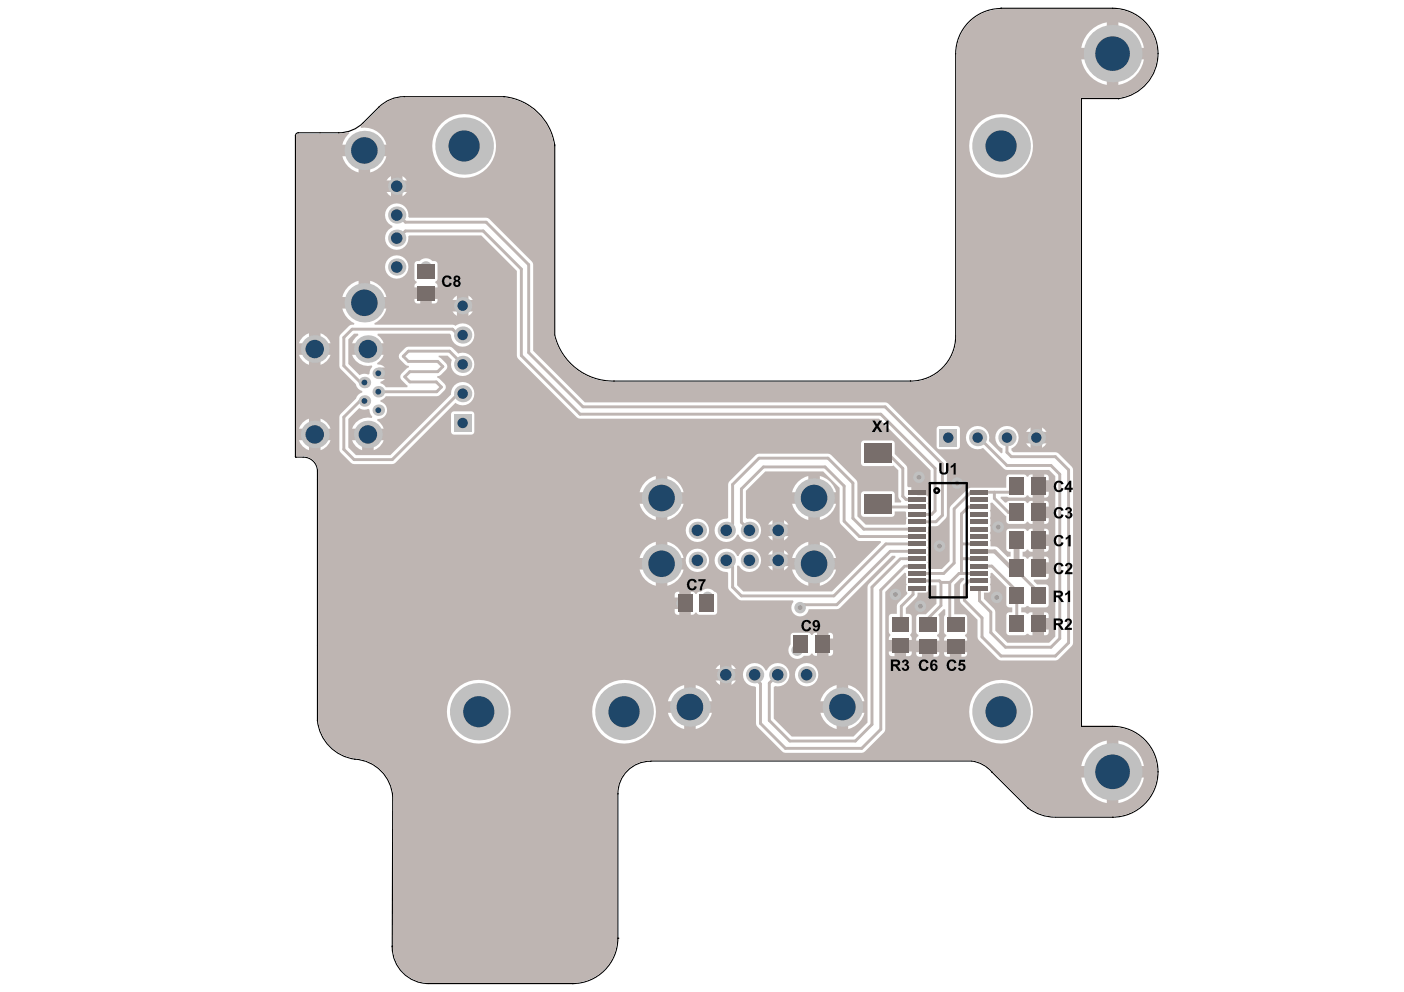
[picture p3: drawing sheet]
<svg xmlns="http://www.w3.org/2000/svg" width="297mm" height="210mm" viewBox="0 0 297 210" stroke-linecap="round" stroke-linejoin="round" font-family="sans-serif">
<g fill="none" stroke="#000" stroke-width=".24">
<path d="M202.2 11.4v59.7a9.6 9.6 0 0 1-9.6 9.5M202.2 11.4h.1M211.8 1.8h.1M211.8 1.8a9.7 9.7 0 0 0-9.6 9.6M211.8 1.8h23.6M235.4 1.8h.1M235.4 1.8a9.6 9.6 0 0 1 9.6 9.5M245 11.3h.1M245 11.3a9.6 9.6 0 0 1-8.3 9.5M62.5 28.7v67.9M62.5 28.7h.1M63.1 28.1a.61 .61 0 0 0-.6 .6"/>
<path d="M63.1 28.1h.1M67.7 28.1h.1M71.7 28.1h.1M71.7 28.1h-8.6M76.9 25.9a7.4 7.4 0 0 1-5.2 2.2M76.9 25.9h.1M85.5 20.5a7.6 7.6 0 0 0-5.3 2.2l-3.3 3.2M85.5 20.5h.1M85.5 20.5h21.1M106.6 20.5h.1M106.7 20.5h.1M106.8 20.5a12.1 12.1 0 0 1 10.5 10.1"/>
<path d="M117.3 30.6h.1M117.3 30.6v.1M117.3 30.7h.1M117.3 30.7l.1 40.2a12.7 12.7 0 0 0 12.5 9.7M236.6 20.9h-7.8v132.8h6.6a9.6 9.6 0 0 1 9.6 9.6M236.6 20.9h.1M236.7 20.8l-.1 .1M236.7 20.8h.1M62.5 96.6l.1 .1M62.6 96.7a4 4 0 0 1 3.9 1.1l.6 1.2 .1 .7v52.8M129.9 80.6h.1M129.9 80.6h62.7"/>
<path d="M192.6 80.6h.1M67.2 152.5h.1M67.2 152.5a9.3 9.3 0 0 0 8.9 8.3 8.5 8.5 0 0 1 7 7.8l-.1 31.6M130.7 168h.1M130.7 168v30.5M137.6 161.1h.1M137.6 161.1a6.9 6.9 0 0 0-6.9 6.9M137.6 161.1l67.9-.1a6.8 6.8 0 0 1 4.4 2.4M209.9 163.4h.1M209.9 163.4l7.6 7.6a9.6 9.6 0 0 0 5.8 1.9h12.1M235.4 172.9h.1M245 163.3h.1"/>
<path d="M245 163.3a9.6 9.6 0 0 1-9.6 9.6M130.7 198.5h.1M130.7 198.5a9.6 9.6 0 0 1-9.6 9.6M83 200.2a7.7 7.7 0 0 0 7.7 7.9h30.4M83 200.2h.1M121.1 208.1h.1"/>
</g>
<g fill="#a6968d">
<circle cx="169.3" cy="128.6" r=".49"/>
<circle cx="219.7" cy="132" r=".49"/>
<circle cx="219.7" cy="120.2" r=".49"/>
<circle cx="219.7" cy="114.3" r=".49"/>
<circle cx="215.1" cy="114.3" r=".49"/>
<circle cx="202.2" cy="136.8" r=".49"/>
<circle cx="196.3" cy="136.8" r=".49"/>
<circle cx="190.5" cy="136.6" r=".49"/>
<circle cx="219.7" cy="102.8" r=".49"/>
<circle cx="219.7" cy="108.4" r=".49"/>
<circle cx="194.4" cy="101" r=".49"/>
<circle cx="198.8" cy="115.6" r=".49"/>
<circle cx="210.9" cy="126.4" r=".49"/>
<circle cx="211.2" cy="111.5" r=".49"/>
<circle cx="202.5" cy="102.2" r=".49"/>
<circle cx="189.4" cy="125.8" r=".49"/>
<circle cx="194.7" cy="128.3" r=".49"/>
<circle cx="149.7" cy="126.4" r=".49"/>
<circle cx="144.3" cy="127.6" r=".49"/>
<circle cx="168.7" cy="137.6" r=".49"/>
<circle cx="174.1" cy="136.3" r=".49"/>
<circle cx="90.1" cy="56.5" r=".49"/>
<circle cx="90.1" cy="62" r=".49"/>
</g>
<path d="M62.8 28.4l-.2 .6v67.6h1.6a3.1 3.1 0 0 1 3.1 3.1v52.4a9 9 0 0 0 8.6 8.5 8.4 8.4 0 0 1 7.3 8.3l-.1 31a7.6 7.6 0 0 0 7.6 8.1h30.4a9.5 9.5 0 0 0 9.5-9.8v-29.9a7.4 7.4 0 0 1 2-5.3 7.6 7.6 0 0 1 5.2-2.1h67.7a7 7 0 0 1 4.7 2.6l7.2 7.2a8.8 8.8 0 0 0 5.9 2.1h12.1a9.5 9.5 0 0 0 9.4-9.7 9.5 9.5 0 0 0-9.7-9.3h-6.3l-.1-.1v-132.8l.1-.2h7.6a9.4 9.4 0 0 0 8.4-10 9.4 9.4 0 0 0-9.7-8.8h-23a9.6 9.6 0 0 0-9.8 9.8v59.4a9.7 9.7 0 0 1-9.7 9.7h-62.4a12.7 12.7 0 0 1-13-10.1v-39.7a11.8 11.8 0 0 0-10.9-10.4h-20.5a7.5 7.5 0 0 0-5.6 2.2l-3.9 3.8v.4a4.9 4.9 0 0 1 5.4 3.6h-9.3a4.4 4.4 0 0 1 1.5-2.4l-.1-.3-2.1 .4-8.3-.1zM230.6 6.6a6.6 6.6 0 0 1 3.6-1.9v5.4h-5.4a6.6 6.6 0 0 1 1.8-3.5zM236.6 4.7a6.7 6.7 0 0 1 5.4 5.4h-5.4zM228.8 12.6h5.4v5.4a6.7 6.7 0 0 1-5.4-5.4zM236.6 12.6h5.4a6.7 6.7 0 0 1-5.4 5.4zM72.4 33.1h3.5v3.4a4.7 4.7 0 0 1-3.5-3.4zM78.3 33.1h3.4a4.7 4.7 0 0 1-3.4 3.4zM91.4 30.9a6.8 6.8 0 0 1 13.5 0 6.8 6.8 0 0 1-13.5 0zM205 30.9a6.8 6.8 0 0 1 13.5 0 6.8 6.8 0 0 1-13.5 0zM82.2 37.7l.5-.4v.9h-.9zM85.2 37.3l.9 .9h-.9zM81.8 40.6h.9v1zM85.2 40.6h.9l-.9 1zM82.2 43.8a2.46 2.46 0 0 1 2.8-.5 2.46 2.46 0 0 1 1.4 2.5l.2 .3h16.6l9.3 9.2 .3 .7v18.2l10.9 10.9h63.6l.6 .3 12.4 12.4v11.2l-.2 .7-1.7 1.6-1.9 .1-.1 .1-.2 1.2 .2 .4-.2 1.2 .2 .4-.2 1.2 .2 .3-.2 1.2 .2 1.2-.2 .4 .2 1.2 .1 .2h2.8l1.6-1.7 .1-11.4 3.7-3.8 .7-.3h7.5v-2.2l.4-.6h3.3l.5 .2 .1 .3 .4-.1a.77 .77 0 0 1 .9-.4v4.9a.74 .74 0 0 1-1-.5h-.3l-.1 .3-.5 .2h-3.1l-.4-.2h-1.3l-.1 .3 .9 1 .9-.4h3.1l.5 .2 .1 .2h.3l.4-.4h.6v4.9l-.6-.1-.4-.4h-.3l-.1 .3-.5 .2h-3.1a.63 .63 0 0 1-.6-.7v-1l-3-2.9-.3 .1v1.3l-.2 .4 .2 .3-.2 1.2 .2 .4-.2 1.2 .2 .3-.2 1.2 .2 .5-.2 1.1 .2 1.2 1.3 .2 2.3 2.2 .6-.1v-1a.72 .72 0 0 1-.9-.7v-3.6l.2-.4 .4-.2h3.1l.5 .2 .1 .2h.4a.77 .77 0 0 1 .9-.4v4.9a.74 .74 0 0 1-1-.5l-.3 .1a.75 .75 0 0 1-.9 .4v1h.6l.3 .4h.4a.77 .77 0 0 1 .9-.4v2.4h1.2v1.2h2.2l-.1 .9-.3 .3h-2.7l-.1 .3 .7 .8h1.8l.6 .4 .1 3.8a.63 .63 0 0 1-.7 .6h-3.1l-.6-.3h-.3l-.3 .3h-.8v1.1h.8l.3 .3 1.2-.3v4.8h-.6l-.3-.3-.8 .3h-3.2a.63 .63 0 0 1-.6-.6l.1-3.8 .3-.4h.9v-1.1h-.7a.63 .63 0 0 1-.6-.6v-3.7l-3-3-.3 .1-.2 .8 .2 .4-.2 1.2 .2 .3-.1 1.1-.3 .3h-1v1.3l2.3 2.4 .1 4.4 2.5 2.5h8.9l1.3-1.3v-34l-1.3-1.3h-9.3l-4.7-4.6a2.47 2.47 0 0 1-3.6-1.7 2.47 2.47 0 0 1 2.5-3 2.47 2.47 0 0 1 2.3 3.2l2.6 2.6 .3-.1v-.9a2.46 2.46 0 0 1-1-3.8 2.46 2.46 0 0 1 3.9 0 2.46 2.46 0 0 1-1 3.8v.4l.4 .4 9.2 .1 3.4 3.3v37.3l-3.4 3.3h-12.2l-4.3-4.2-.3-.7v-3.7l-3.6-3.7-.1-3.5 .3-.6 .6-.7-.1-.3h-.6l-1.4 1.4v6.3h2.1l.6 .4v3.3l-.2 .5-.2 .1v.3a.77 .77 0 0 1 .4 1h-4.9a.74 .74 0 0 1 .5-1v-.3l-.3-.1-.2-.5v-3.1l.3-.5-.1-1.1-.2-.1-1.2 1.1 .2 .6v3.1l-.2 .5-.2 .1v.3l.4 .4v.6h-4.9l.1-.6 .4-.4v-.3l-.3-.1-.2-.5v-3.1a.63 .63 0 0 1 .7-.6h1.4l2.2-2.3v-3.8h-1.6l-.1 .1-.1 1.1-.3 .3h-1.9v.7l-.3 .4-2.2 2.2v1.2h.7a.63 .63 0 0 1 .6 .6v3.2l-.3 .5 .3 1.2h-4.9l.1-.6 .3-.3-.4-.8v-3.2a.63 .63 0 0 1 .7-.6h1l.1-2 2.2-2.2-.3-.8 .1-1.2-.1-1.2 .1-.4-.1-.8-.3-.1-4.1 4-.1 29.5-4.5 4.5h-16.9l-5.8-5.8-.1-8-.2-.2a2.47 2.47 0 0 1-2.1-3.8 2.47 2.47 0 0 1 4.3 .5h.4l.1-.4a2.47 2.47 0 0 1 3.1-1 2.47 2.47 0 0 1 1.4 3 2.47 2.47 0 0 1-2.9 1.7l-.3 .2v6.7l3.8 3.8h13.1l2.9-3v-28.7l.3-.6 5.7-5.7-.1-.3h-.7l-11.3 11.2-6.3 .1v.2a1.85 1.85 0 0 1-2.7 1.1 1.85 1.85 0 0 1-.5-2.8l-.1-.4h-11.3l-2.4-2.4-.1-3.4-.3-.2a2.47 2.47 0 0 1-2.1-3.8 2.47 2.47 0 0 1 4.3 .4h.4l.1-.3a2.47 2.47 0 0 1 3.8-.6 2.47 2.47 0 0 1-.1 3.8 2.47 2.47 0 0 1-3.7-.8l-.5 .1v4l1.4 1.3h18.7l10.4-10.3-.1-.3-4.8-.1-3.6-3.5-.3-.6v-7.1l-3.4-3.4h-12.3l-4.1 4v5.7l.3 .3a2.46 2.46 0 0 1 2.8 1.8 2.46 2.46 0 0 1-1.6 3 2.46 2.46 0 0 1-3-1.5h-.4l-.1 .3a2.47 2.47 0 0 1-4.3 0 2.47 2.47 0 0 1 2.3-3.6l.2-.2 .1-7.4 5.8-5.9 .7-.3 14.9 .1 5.8 5.8 .1 7.4 1.8 1.7h8.3l.2-.2 .1-1.2-.1-1.2-.2-.2h-2.2a.88 .88 0 0 1-.4 1.1l-6.1 .1a.63 .63 0 0 1-.6-.7v-4.1l.1-.5 .5-.2h5.9a.63 .63 0 0 1 .6 .7v1.7h1.3l.1-.3-.6-.6v-.4v-5.5l-1.1-1-.3 .1h-5.9l-.5-.2-.1-.4v-4.2a.63 .63 0 0 1 .6-.6h5.9l.4 .2 .2 .4v2.3l2.6 2.7 .1 4.1 .2 .2h.6v1.1h1.2v.6h1.9l.3 .1 .2 .4-.2 1.2 .2 1.2 .2 .1 .3-.3v-8l-10.9-10.9-63.6-.1-13-12.9v-18.3l-7.6-7.5h-15.2l-.2 .3v.3a2.47 2.47 0 0 1-3.8 2.1 2.47 2.47 0 0 1 .4-4.4v-.3l-.3-.1a2.47 2.47 0 0 1-.5-3.9zM81.5 56.5a2.47 2.47 0 0 1 4.9 0 2.47 2.47 0 0 1-4.9 0zM87.9 55.4l.2-.1a1.03 1.03 0 0 0 1.1-.4 1.84 1.84 0 0 1 2.3 .3 .79 .79 0 0 1 1.1 .7v3.1l-.2 .4-.3 .2 .1 .3a.77 .77 0 0 1 .4 .9h-4.9a.74 .74 0 0 1 .4-.9v-.3l-.2-.2-.2-.4v-3.1zM73.7 60.7l.7-.6 1.5-.7v3.4h-3.5l.7-1.4zM78.3 59.4a4.7 4.7 0 0 1 3.4 3.4h-3.4zM96.1 62.9l.6-.4v1h-1zM99.1 62.5l.9 1h-.9zM87.7 63.3h1.2v.9h-.6a.71 .71 0 0 1-.6-.9zM91.3 63.3h1.3a.74 .74 0 0 1-.7 .9h-.6zM95.7 65.9h1v.9zM99.1 65.9h.9l-.9 .9zM72.4 65.3h9.3a4.6 4.6 0 0 1-2.5 3.1l.1 .3h16.4l.7 .3a2.47 2.47 0 0 1 3.7 .9 2.47 2.47 0 0 1-1.7 3.4 2.47 2.47 0 0 1-3-2.4l-.2-.3h-15.3l-.1 .3 .6 .4 .8 1.3h-6.7l.8-1.3 .5-.4-.1-.3h-.8l-1.2 1.2v5.2l2.4 2.4a1.76 1.76 0 0 1 1.8-.1l.3-.2a1.76 1.76 0 0 1 .6-1.5l-.1-.3a3.5 3.5 0 0 1-4.2-2.2h6.7l-.8 1.3-.6 .4 .1 .3a1.74 1.74 0 0 1 1.5 .7h-1.4v2.4h1.4l-.9 .6v.3l.5 .2 .6 .6h4.6l.1-.3a3 3 0 0 1-1.6-1.9 3.1 3.1 0 0 1 1.6-1.9l.2-.1-.1-.3a3.1 3.1 0 0 1-2-1.6v-.4a3.1 3.1 0 0 1 1.6-2h9.1l.7 .2 1.2 1.2a2.46 2.46 0 0 1 3.3 2 2.46 2.46 0 0 1-2.7 2.7 2.46 2.46 0 0 1-2-3.3l-.9-.9h-1.9v.3h.2a3.1 3.1 0 0 1 1.6 2 3.1 3.1 0 0 1-1.6 1.9l-.5 .1v.3h.2a3.1 3.1 0 0 1 1.6 2 2.73 2.73 0 0 1-1.9 1.9h-10.8l-.6 .7-.5 .2v.3a1.85 1.85 0 0 1 1.4 2.1 1.85 1.85 0 0 1-2 1.5l-.1 .3 .6 .5 .8 1.3h-6.7a3.5 3.5 0 0 1 4.2-2.2l.1-.3a1.82 1.82 0 0 1-.6-1.5l-.3-.2a1.76 1.76 0 0 1-1.9-.2l-2.3 2.4v6l1.6 1.6h7.3l12.8-12.8a2.46 2.46 0 0 1 2.9-2.6 2.46 2.46 0 0 1 1.8 3.4 2.46 2.46 0 0 1-3.7 .9l-13.1 12.9-8.4 .1-.7-.3-2.3-2.5-.1-7.1 .3-.7 3.2-3.2a1.84 1.84 0 0 1 1.3-1.4v-.3a1.82 1.82 0 0 1-1.3-1.4l-3.2-3.2-.3-.7 .1-6.4 1.9-2 .3-.2 .8-.1 .1-.3a4.6 4.6 0 0 1-2.6-3.1zM64.1 71.3l1.3-.8v2.1h-2.1zM67.8 70.5a3.3 3.3 0 0 1 2.1 2.1h-2.1zM67.8 75.1h2.1a3.3 3.3 0 0 1-2.1 2.1zM63.3 75.1h2.1v2.1a3.3 3.3 0 0 1-2.1-2.1zM64.1 89.4l1.3-.8v2.1h-2.1zM67.8 88.6a3.3 3.3 0 0 1 2.1 2.1h-2.1zM217.5 90.9l.5-.4v.9h-.9zM220.5 90.5l.9 .9h-.9zM95.6 87.2l.5-.2h3.6a.63 .63 0 0 1 .7 .7v3.6a.63 .63 0 0 1-.7 .7h-3.6a.63 .63 0 0 1-.7-.7v-3.6zM217.1 93.8h.9v.9zM220.5 93.8h.9l-.9 .9zM198.3 90.3l.5-.2h3.7a.63 .63 0 0 1 .6 .7v3.6a.63 .63 0 0 1-.6 .7h-3.7a.63 .63 0 0 1-.6-.7v-3.6zM63.3 93.1h2.1v2.2a3.3 3.3 0 0 1-2.1-2.2zM74.5 93.1h2.1v2.2a3.3 3.3 0 0 1-2.1-2.2zM79.1 93.1h2.1a3.3 3.3 0 0 1-2.1 2.2zM67.8 93.1h2.1a3.3 3.3 0 0 1-2.1 2.2zM220.9 100.4a.74 .74 0 0 1 1 .6v.6h-1zM168.8 102l.7-.6 1.5-.7v3.5h-3.4l.6-1.5zM136.6 102l.7-.6 1.4-.7v3.5h-3.4l.7-1.5zM141.2 100.7a4.7 4.7 0 0 1 3.4 3.5h-3.4zM173.5 100.7a4.7 4.7 0 0 1 3.4 3.5h-3.4zM220.9 104.1h1v.5a.71 .71 0 0 1-1 .7zM220.9 106a.74 .74 0 0 1 1 .6v.6h-1zM167.6 106.6h3.4v3.4a4.7 4.7 0 0 1-3.4-3.4zM141.2 106.6h3.4a4.7 4.7 0 0 1-3.4 3.4zM135.3 106.6h3.4v3.4a4.7 4.7 0 0 1-3.4-3.4zM173.5 106.6h3.4a4.7 4.7 0 0 1-3.4 3.4zM220.9 109.6h1v.6a.71 .71 0 0 1-1 .7zM162.9 110.5l.5-.4v.9h-.9zM165.9 110.1l.9 .9h-.9zM220.9 111.9a.74 .74 0 0 1 1 .6v.6h-1zM162.5 113.4h.9v1zM165.9 113.4h.9l-.9 1zM145.1 112.2a2.47 2.47 0 0 1 4.9 0 2.47 2.47 0 0 1-4.9 0zM220.9 115.5h1v.6a.71 .71 0 0 1-1 .7zM162.9 116.8l.5-.4v.9h-.9zM165.9 116.4l.9 .9h-.9zM168.8 115.9l.7-.6 1.5-.7v3.5h-3.4l.6-1.5zM136.6 115.9l.7-.6 1.4-.7v3.5h-3.4l.7-1.5zM141.2 114.6a4.7 4.7 0 0 1 3.4 3.5h-3.4zM173.5 114.6a4.7 4.7 0 0 1 3.4 3.5h-3.4zM220.9 117.8a.74 .74 0 0 1 1 .6v.6h-1zM162.5 119.8h.9v.9zM165.9 119.8h.9l-.9 .9zM145.1 118.6a2.47 2.47 0 0 1 4.9 0 2.47 2.47 0 0 1-4.9 0zM167.6 120.5h3.4v3.4a4.7 4.7 0 0 1-3.4-3.4zM141.2 120.5h3.4a4.7 4.7 0 0 1-3.4 3.4zM135.3 120.5h3.4v3.4a4.7 4.7 0 0 1-3.4-3.4zM173.5 120.5h3.4a4.7 4.7 0 0 1-3.4 3.4zM142.9 125.4l.8-.2v1.2h-1zM142.7 128.9h1v1.2a.74 .74 0 0 1-1-.6zM146.1 125.2a.74 .74 0 0 1 1 .5l.3-.1a.77 .77 0 0 1 .9-.4 1.82 1.82 0 0 1 2.8 0 .62 .62 0 0 1 .6 .6v3.7a.63 .63 0 0 1-.6 .6h-3.1l-.5-.2-.1-.3-.3 .1a.77 .77 0 0 1-1 .4zM220.9 129.6a.75 .75 0 0 1 1 .6v.6h-1zM167.4 134.1l.5-.2h3.1l.4 .2 .2 .3 .3-.1a.77 .77 0 0 1 .9-.4v4.9a.74 .74 0 0 1-.9-.5h-.3l-.4 .4-1.1 .1a1.85 1.85 0 0 1-2.7 .2 1.85 1.85 0 0 1-.1-2.6v-1.9zM220.9 133.2h1v.6a.72 .72 0 0 1-1 .6zM175.3 133.9a.74 .74 0 0 1 1 .6v.6h-1zM175.3 137.6h1v.5a.71 .71 0 0 1-1 .7zM188 137.9h1.2v.9h-.5a.72 .72 0 0 1-.7-.9zM191.7 137.9h1.2a.75 .75 0 0 1-.6 .9h-.6zM193.8 138h1.3v1h-.6a.71 .71 0 0 1-.7-1zM197.5 138h1.2a.74 .74 0 0 1-.6 1h-.6zM199.7 138h1.3v1h-.6a.71 .71 0 0 1-.7-1zM203.4 138h1.2a.74 .74 0 0 1-.6 1h-.6zM151.8 141l.5-.4v.9h-.9zM154.8 140.6l.9 .9h-.9zM151.4 144h.9v.9zM154.8 144h.9l-.9 .9zM168.2 142.8a2.47 2.47 0 0 1 4.9 0 2.47 2.47 0 0 1-4.9 0zM142.5 146.2l.8-.6 1.4-.6v3.4h-3.4l.6-1.5zM147.2 145a4.7 4.7 0 0 1 3.4 3.4h-3.4zM174.8 146.2l.7-.6 1.5-.6v3.4h-3.4l.6-1.5zM179.4 145a4.7 4.7 0 0 1 3.5 3.4h-3.5zM141.3 150.8h3.4v3.5a4.7 4.7 0 0 1-3.4-3.5zM147.2 150.8h3.4a4.7 4.7 0 0 1-3.4 3.5zM173.6 150.8h3.4v3.5a4.7 4.7 0 0 1-3.4-3.5zM179.4 150.8h3.5a4.7 4.7 0 0 1-3.5 3.5zM94.6 150.6a6.7 6.7 0 0 1 13.4 0 6.7 6.7 0 0 1-13.4 0zM125.3 150.6a6.8 6.8 0 0 1 13.5 0 6.8 6.8 0 0 1-13.5 0zM205 150.6a6.8 6.8 0 0 1 13.5 0 6.8 6.8 0 0 1-13.5 0zM230.6 158.5a6.6 6.6 0 0 1 3.6-1.8v5.4h-5.4a6.6 6.6 0 0 1 1.8-3.6zM236.6 156.7a6.7 6.7 0 0 1 5.4 5.4h-5.4zM228.8 164.5h5.4v5.4a6.7 6.7 0 0 1-5.4-5.4zM236.6 164.5h5.4a6.7 6.7 0 0 1-5.4 5.4z" fill="#beb5b2"/>
<g fill="none" stroke="#beb5b2" stroke-width=".62">
<path d="M213 95.7l1 .9M223.3 96.6l2.8 2.8M178.6 110.3l3.2 3.2M185.4 106.7l.6 .6M203.4 115.2v3.1l.1-.1M204.9 107.3l-1.5 1.4M213.3 108.4h1.8v.3M170.2 128l-.6 .6h-.3M190.7 131.7h1.2M193.2 124.5h.8M196.3 130.9v1.3M198.7 122.9l.4 .3h1.8"/>
<path d="M202.9 121.3h.5M205.1 122.9l-1.1 1M215.1 120.2v.5M219.7 125.3v.8M226.1 136l-2.8 2.8M159.7 142.8v.7"/>
</g>
<path d="M170.4 142.5l.3 .3" fill="none" stroke="#beb5b2" stroke-width="1.2"/>
<circle cx="159.7" cy="143.5" r=".31" fill="#beb5b2"/>
<g fill="none" stroke="#beb5b2" stroke-width=".62">
<path d="M85.2 49.5l.6-.6h16.4l8.1 8v18.3l12.4 12.4h63.6l11.5 11.5v9l-.7 .7h-3.1M85.2 46.4l.6 .6h17.1l9 9v18.6l11.4 11.5h64l12.1 12.1v10.8l-1.4 1.4h-4M97.9 77.1l-2.8-2.8h-8.7l-1.1 1.1 1.1 1.1h6.2l1.1 1.1-1.1 1h-5.9l-1.1 1.1 1.1 1.1h5.6l1.1 1.1-1 1h-11.7M97.9 70.9h-.9l-1.3-1.2h-21.2l-1.8 1.7v6l3.6 3.5h1.4M97.9 83.3h-.9l-14 14h-8.1l-2.2-2.2v-6.8l3.5-3.5h1.5M187.2 94.5v.8l3.8 3.8v5.9l.7 .7h2.3M206.8 92.6h.3l5.9 5.9h9.4l1.8 1.9v34.7l-1.8 1.9h-9.7l-3.1-3.2v-4.3l-2.4-2.4v-2.6M213 92.6v3.1M214 96.6h9.3M226.1 99.4v36.6M154.7 112.8l-.9 .9M178.6 110.3v-7.5l-4-4h-13.1l-4.6 4.7v7l1.6 1.7"/>
<path d="M181.8 113.5h11.9M186 107.3h8M190.5 118.2l-6 6v29.1l-3.5 3.5h-13.9l-4.3-4.3v-7.9l1.7-1.8M190.8 118.2h3.2M191.4 119.8l-5.1 5.1v29.4l-4 4.1h-16.1l-5.3-5.3v-8.4l-1.2-1.2M191.7 119.8h2.3M193.7 112h-10.9l-2.4-2.3v-7.5l-5.2-5.3h-14.6l-5.6 5.6v8.4l-1.3 1.3M193.7 115.1h-6.3l-11 11h-19.5l-1.9-1.9v-4.3l-1.3-1.3M193.7 116.7h-5.4l-11.3 11.3h-6.8M203.4 108.7v6.5l.2-.1h3.6M203.4 118.3v3h3.8M203.5 118.2h3.7"/>
<path d="M204.9 107.3h2.3M207.2 119.8h2.6l5.3 5.3v6.9M210.4 104.2v1.2l2.9 3M213.5 104.2h-8.1l-3.5 3.5v11.4l-2.2 2.2h-5.7M193.2 124.5v1.3l-2.5 2.5v3.4M194 122.9h4.7M199.1 123.2v4.9l-2.8 2.8M200.9 123.2v8.3h1.7M202.9 121.3l-1.9 1.9M204 123.9v3.1l3.8 3.7v4.1l4 4h11.5M205.1 122.9h2.1M215.1 120.7l4.6 4.6"/>
</g>
<path d="M215.1 114.3v5.9" fill="none" stroke="#beb5b2" stroke-width="1.2"/>
<path d="M206.9 116.7h3.5l3.6 3.5h1.1" fill="none" stroke="#beb5b2" stroke-width=".85"/>
<circle cx="169.3" cy="128.6" r="1.22" fill="#c0c0c0"/>
<circle cx="169.3" cy="128.6" r=".49" fill="#a6968d"/>
<circle cx="219.7" cy="132" r="1.22" fill="#c0c0c0"/>
<circle cx="219.7" cy="132" r=".49" fill="#a6968d"/>
<circle cx="219.7" cy="120.2" r="1.22" fill="#c0c0c0"/>
<circle cx="219.7" cy="120.2" r=".49" fill="#a6968d"/>
<circle cx="219.7" cy="114.3" r="1.22" fill="#c0c0c0"/>
<circle cx="219.7" cy="114.3" r=".49" fill="#a6968d"/>
<circle cx="215.1" cy="114.3" r="1.22" fill="#c0c0c0"/>
<circle cx="215.1" cy="114.3" r=".49" fill="#a6968d"/>
<circle cx="202.2" cy="136.8" r="1.22" fill="#c0c0c0"/>
<circle cx="202.2" cy="136.8" r=".49" fill="#a6968d"/>
<circle cx="196.3" cy="136.8" r="1.22" fill="#c0c0c0"/>
<circle cx="196.3" cy="136.8" r=".49" fill="#a6968d"/>
<circle cx="190.5" cy="136.6" r="1.22" fill="#c0c0c0"/>
<circle cx="190.5" cy="136.6" r=".49" fill="#a6968d"/>
<circle cx="219.7" cy="102.8" r="1.22" fill="#c0c0c0"/>
<circle cx="219.7" cy="102.8" r=".49" fill="#a6968d"/>
<circle cx="219.7" cy="108.4" r="1.22" fill="#c0c0c0"/>
<circle cx="219.7" cy="108.4" r=".49" fill="#a6968d"/>
<circle cx="194.4" cy="101" r="1.22" fill="#c0c0c0"/>
<circle cx="194.4" cy="101" r=".49" fill="#a6968d"/>
<circle cx="198.8" cy="115.6" r="1.22" fill="#c0c0c0"/>
<circle cx="198.8" cy="115.6" r=".49" fill="#a6968d"/>
<circle cx="210.9" cy="126.4" r="1.22" fill="#c0c0c0"/>
<circle cx="210.9" cy="126.4" r=".49" fill="#a6968d"/>
<circle cx="211.2" cy="111.5" r="1.22" fill="#c0c0c0"/>
<circle cx="211.2" cy="111.5" r=".49" fill="#a6968d"/>
<circle cx="202.5" cy="102.2" r="1.22" fill="#c0c0c0"/>
<circle cx="202.5" cy="102.2" r=".49" fill="#a6968d"/>
<circle cx="189.4" cy="125.8" r="1.22" fill="#c0c0c0"/>
<circle cx="189.4" cy="125.8" r=".49" fill="#a6968d"/>
<circle cx="194.7" cy="128.3" r="1.22" fill="#c0c0c0"/>
<circle cx="194.7" cy="128.3" r=".49" fill="#a6968d"/>
<circle cx="149.7" cy="126.4" r="1.22" fill="#c0c0c0"/>
<circle cx="149.7" cy="126.4" r=".49" fill="#a6968d"/>
<circle cx="144.3" cy="127.6" r="1.22" fill="#c0c0c0"/>
<circle cx="144.3" cy="127.6" r=".49" fill="#a6968d"/>
<circle cx="168.7" cy="137.6" r="1.22" fill="#c0c0c0"/>
<circle cx="168.7" cy="137.6" r=".49" fill="#a6968d"/>
<circle cx="174.1" cy="136.3" r="1.22" fill="#c0c0c0"/>
<circle cx="174.1" cy="136.3" r=".49" fill="#a6968d"/>
<circle cx="90.1" cy="56.5" r="1.22" fill="#c0c0c0"/>
<circle cx="90.1" cy="56.5" r=".49" fill="#a6968d"/>
<circle cx="90.1" cy="62" r="1.22" fill="#c0c0c0"/>
<circle cx="90.1" cy="62" r=".49" fill="#a6968d"/>
<circle cx="238.8" cy="166.8" r=".73" fill="#c0c0c0"/>
<circle cx="238.8" cy="166.8" r=".49" fill="#1f4769"/>
<circle cx="240.3" cy="163.3" r=".73" fill="#c0c0c0"/>
<circle cx="240.3" cy="163.3" r=".49" fill="#1f4769"/>
<circle cx="238.8" cy="14.8" r=".73" fill="#c0c0c0"/>
<circle cx="238.8" cy="14.8" r=".49" fill="#1f4769"/>
<circle cx="238.8" cy="7.9" r=".73" fill="#c0c0c0"/>
<circle cx="238.8" cy="7.9" r=".49" fill="#1f4769"/>
<circle cx="235.4" cy="168.2" r=".73" fill="#c0c0c0"/>
<circle cx="235.4" cy="168.2" r=".49" fill="#1f4769"/>
<circle cx="235.4" cy="158.4" r=".73" fill="#c0c0c0"/>
<circle cx="235.4" cy="158.4" r=".49" fill="#1f4769"/>
<circle cx="230.5" cy="163.3" r=".73" fill="#c0c0c0"/>
<circle cx="230.5" cy="163.3" r=".49" fill="#1f4769"/>
<circle cx="219.2" cy="92.6" r="1.83" fill="#c0c0c0"/>
<circle cx="219.2" cy="92.6" r="1.1" fill="#1f4769"/>
<circle cx="164.5" cy="142.8" r="1.83" fill="#c0c0c0"/>
<circle cx="164.5" cy="142.8" r="1.22" fill="#1f4769"/>
<circle cx="164.7" cy="112.2" r="1.83" fill="#c0c0c0"/>
<circle cx="164.7" cy="112.2" r="1.22" fill="#1f4769"/>
<circle cx="159.7" cy="142.8" r="1.83" fill="#c0c0c0"/>
<circle cx="159.7" cy="142.8" r="1.22" fill="#1f4769"/>
<circle cx="80" cy="86.8" r="1.22" fill="#c0c0c0"/>
<circle cx="80" cy="86.8" r=".61" fill="#1f4769"/>
<circle cx="80" cy="82.9" r="1.22" fill="#c0c0c0"/>
<circle cx="80" cy="82.9" r=".61" fill="#1f4769"/>
<circle cx="238.8" cy="159.9" r=".73" fill="#c0c0c0"/>
<circle cx="238.8" cy="159.9" r=".49" fill="#1f4769"/>
<circle cx="240.3" cy="11.3" r=".73" fill="#c0c0c0"/>
<circle cx="240.3" cy="11.3" r=".49" fill="#1f4769"/>
<circle cx="235.4" cy="16.2" r=".73" fill="#c0c0c0"/>
<circle cx="235.4" cy="16.2" r=".49" fill="#1f4769"/>
<circle cx="235.4" cy="6.5" r=".73" fill="#c0c0c0"/>
<circle cx="235.4" cy="6.5" r=".49" fill="#1f4769"/>
<circle cx="230.5" cy="11.3" r=".73" fill="#c0c0c0"/>
<circle cx="230.5" cy="11.3" r=".49" fill="#1f4769"/>
<circle cx="164.7" cy="118.6" r="1.83" fill="#c0c0c0"/>
<circle cx="164.7" cy="118.6" r="1.22" fill="#1f4769"/>
<circle cx="80" cy="79" r="1.22" fill="#c0c0c0"/>
<circle cx="80" cy="79" r=".61" fill="#1f4769"/>
<circle cx="231.9" cy="166.8" r=".73" fill="#c0c0c0"/>
<circle cx="231.9" cy="166.8" r=".49" fill="#1f4769"/>
<circle cx="231.9" cy="14.8" r=".73" fill="#c0c0c0"/>
<circle cx="231.9" cy="14.8" r=".49" fill="#1f4769"/>
<circle cx="231.9" cy="7.9" r=".73" fill="#c0c0c0"/>
<circle cx="231.9" cy="7.9" r=".49" fill="#1f4769"/>
<path d="M198.8 90.8h3.7v3.6h-3.7z" fill-rule="evenodd" fill="#c0c0c0"/>
<circle cx="200.6" cy="92.6" r="1.1" fill="#1f4769"/>
<circle cx="206.8" cy="92.6" r="1.83" fill="#c0c0c0"/>
<circle cx="206.8" cy="92.6" r="1.1" fill="#1f4769"/>
<circle cx="170.7" cy="142.8" r="1.83" fill="#c0c0c0"/>
<circle cx="170.6" cy="142.8" r="1.22" fill="#1f4769"/>
<circle cx="158.5" cy="112.2" r="1.83" fill="#c0c0c0"/>
<circle cx="158.5" cy="112.2" r="1.22" fill="#1f4769"/>
<circle cx="147.5" cy="112.2" r="1.83" fill="#c0c0c0"/>
<circle cx="147.5" cy="112.2" r="1.22" fill="#1f4769"/>
<circle cx="97.9" cy="83.3" r="1.83" fill="#c0c0c0"/>
<circle cx="97.9" cy="83.3" r="1.1" fill="#1f4769"/>
<circle cx="97.9" cy="77.1" r="1.83" fill="#c0c0c0"/>
<circle cx="97.9" cy="77.1" r="1.1" fill="#1f4769"/>
<circle cx="231.9" cy="159.9" r=".73" fill="#c0c0c0"/>
<circle cx="231.9" cy="159.9" r=".49" fill="#1f4769"/>
<circle cx="158.5" cy="118.6" r="1.83" fill="#c0c0c0"/>
<circle cx="158.5" cy="118.6" r="1.22" fill="#1f4769"/>
<circle cx="147.5" cy="118.6" r="1.83" fill="#c0c0c0"/>
<circle cx="147.5" cy="118.6" r="1.22" fill="#1f4769"/>
<circle cx="140" cy="119.3" r="4.2" fill="#c0c0c0"/>
<circle cx="140" cy="119.3" r="2.81" fill="#1f4769"/>
<circle cx="140" cy="105.4" r="4.2" fill="#c0c0c0"/>
<circle cx="140" cy="105.4" r="2.81" fill="#1f4769"/>
<path d="M96.1 87.7h3.6v3.6h-3.6z" fill-rule="evenodd" fill="#c0c0c0"/>
<circle cx="97.9" cy="89.5" r="1.1" fill="#1f4769"/>
<circle cx="97.9" cy="70.9" r="1.83" fill="#c0c0c0"/>
<circle cx="97.9" cy="70.9" r="1.1" fill="#1f4769"/>
<circle cx="97.9" cy="64.7" r="1.83" fill="#c0c0c0"/>
<circle cx="97.9" cy="64.7" r="1.1" fill="#1f4769"/>
<circle cx="77.1" cy="80.9" r="1.22" fill="#c0c0c0"/>
<circle cx="77.1" cy="80.9" r=".61" fill="#1f4769"/>
<circle cx="77.1" cy="84.8" r="1.22" fill="#c0c0c0"/>
<circle cx="77.1" cy="84.8" r=".61" fill="#1f4769"/>
<circle cx="83.9" cy="56.5" r="1.83" fill="#c0c0c0"/>
<circle cx="83.9" cy="56.5" r="1.22" fill="#1f4769"/>
<circle cx="83.9" cy="50.4" r="1.83" fill="#c0c0c0"/>
<circle cx="83.9" cy="50.4" r="1.22" fill="#1f4769"/>
<circle cx="83.9" cy="45.5" r="1.83" fill="#c0c0c0"/>
<circle cx="83.9" cy="45.5" r="1.22" fill="#1f4769"/>
<circle cx="83.9" cy="39.4" r="1.83" fill="#c0c0c0"/>
<circle cx="83.9" cy="39.4" r="1.22" fill="#1f4769"/>
<circle cx="146" cy="149.6" r="4.2" fill="#c0c0c0"/>
<circle cx="146" cy="149.6" r="2.81" fill="#1f4769"/>
<circle cx="66.6" cy="91.9" r="2.92" fill="#c0c0c0"/>
<circle cx="66.6" cy="91.9" r="1.96" fill="#1f4769"/>
<circle cx="66.6" cy="73.9" r="2.92" fill="#c0c0c0"/>
<circle cx="66.6" cy="73.9" r="1.96" fill="#1f4769"/>
<circle cx="153.5" cy="142.8" r="1.83" fill="#c0c0c0"/>
<circle cx="153.5" cy="142.8" r="1.22" fill="#1f4769"/>
<circle cx="153.7" cy="112.2" r="1.83" fill="#c0c0c0"/>
<circle cx="153.7" cy="112.2" r="1.22" fill="#1f4769"/>
<circle cx="213" cy="92.6" r="1.83" fill="#c0c0c0"/>
<circle cx="213" cy="92.6" r="1.1" fill="#1f4769"/>
<circle cx="235.4" cy="163.3" r="6.1" fill="#c0c0c0"/>
<circle cx="235.4" cy="163.3" r="3.7" fill="#1f4769"/>
<circle cx="153.7" cy="118.6" r="1.83" fill="#c0c0c0"/>
<circle cx="153.7" cy="118.6" r="1.22" fill="#1f4769"/>
<circle cx="172.2" cy="119.3" r="4.2" fill="#c0c0c0"/>
<circle cx="172.2" cy="119.3" r="2.81" fill="#1f4769"/>
<circle cx="172.2" cy="105.4" r="4.2" fill="#c0c0c0"/>
<circle cx="172.2" cy="105.4" r="2.81" fill="#1f4769"/>
<circle cx="77.1" cy="64.1" r="4.2" fill="#c0c0c0"/>
<circle cx="77.1" cy="64.1" r="2.81" fill="#1f4769"/>
<circle cx="235.4" cy="11.3" r="6.1" fill="#c0c0c0"/>
<circle cx="235.4" cy="11.3" r="3.7" fill="#1f4769"/>
<circle cx="178.2" cy="149.6" r="4.2" fill="#c0c0c0"/>
<circle cx="178.2" cy="149.6" r="2.81" fill="#1f4769"/>
<circle cx="211.8" cy="150.6" r="6.1" fill="#c0c0c0"/>
<circle cx="211.8" cy="150.6" r="3.3" fill="#1f4769"/>
<circle cx="211.8" cy="30.9" r="6.1" fill="#c0c0c0"/>
<circle cx="211.8" cy="30.9" r="3.3" fill="#1f4769"/>
<circle cx="77.8" cy="91.9" r="2.92" fill="#c0c0c0"/>
<circle cx="77.8" cy="91.9" r="1.96" fill="#1f4769"/>
<circle cx="101.3" cy="150.6" r="6.1" fill="#c0c0c0"/>
<circle cx="101.3" cy="150.6" r="3.3" fill="#1f4769"/>
<circle cx="132" cy="150.6" r="6.1" fill="#c0c0c0"/>
<circle cx="132" cy="150.6" r="3.3" fill="#1f4769"/>
<circle cx="77.1" cy="31.8" r="4.2" fill="#c0c0c0"/>
<circle cx="77.1" cy="31.8" r="2.81" fill="#1f4769"/>
<circle cx="77.8" cy="73.9" r="2.92" fill="#c0c0c0"/>
<circle cx="77.8" cy="73.9" r="1.95" fill="#1f4769"/>
<circle cx="98.2" cy="30.9" r="6.1" fill="#c0c0c0"/>
<circle cx="98.2" cy="30.9" r="3.3" fill="#1f4769"/>
<g fill="#beb5b2">
<path d="M218.1 130.2h3.1v3.6h-3.1z" fill-rule="evenodd"/>
<path d="M218.1 101h3.1v3.6h-3.1z" fill-rule="evenodd"/>
<path d="M213.5 130.2h3.2v3.6h-3.2z" fill-rule="evenodd"/>
<path d="M213.5 101h3.1v3.6h-3.1z" fill-rule="evenodd"/>
<path d="M148 125.8h3.1v3.7h-3.1z" fill-rule="evenodd"/>
<path d="M143.4 125.8h3.1v3.7h-3.1z" fill-rule="evenodd"/>
<path d="M88.3 60.5h3.6v3.1h-3.6z" fill-rule="evenodd"/>
<path d="M88.3 55.9h3.6v3.1h-3.6z" fill-rule="evenodd"/>
<path d="M218.1 124.3h3.1v3.6h-3.1z" fill-rule="evenodd"/>
<path d="M218.1 112.5h3.1v3.6h-3.1z" fill-rule="evenodd"/>
<path d="M218.1 118.4h3.1v3.6h-3.1z" fill-rule="evenodd"/>
<path d="M218.1 106.6h3.1v3.6h-3.1z" fill-rule="evenodd"/>
<path d="M213.5 124.3h3.2v3.6h-3.2z" fill-rule="evenodd"/>
<path d="M213.5 112.5h3.1v3.6h-3.1z" fill-rule="evenodd"/>
<path d="M213.5 118.4h3.1v3.6h-3.1z" fill-rule="evenodd"/>
<path d="M213.5 106.6h3.1v3.6h-3.1z" fill-rule="evenodd"/>
<path d="M172.5 134.5h3.1v3.6h-3.1z" fill-rule="evenodd"/>
<path d="M167.9 134.5h3.1v3.6h-3.1z" fill-rule="evenodd"/>
<path d="M200.4 135.2h3.6v3.1h-3.6z" fill-rule="evenodd"/>
<path d="M200.4 130.6h3.6v3.1h-3.6z" fill-rule="evenodd"/>
<path d="M205.4 122.5h3.7v.8h-3.7z" fill-rule="evenodd"/>
<path d="M205.4 120.9h3.7v.9h-3.7z" fill-rule="evenodd"/>
<path d="M205.4 117.8h3.7v.8h-3.7z" fill-rule="evenodd"/>
<path d="M205.4 116.2h3.7v.9h-3.7z" fill-rule="evenodd"/>
<path d="M205.4 110h3.7v.8h-3.7z" fill-rule="evenodd"/>
<path d="M205.4 111.5h3.7v.9h-3.7z" fill-rule="evenodd"/>
<path d="M205.4 113.2h3.7v.8h-3.7z" fill-rule="evenodd"/>
<path d="M205.4 105.3h3.7v.8h-3.7z" fill-rule="evenodd"/>
<path d="M205.4 106.9h3.7v.8h-3.7z" fill-rule="evenodd"/>
<path d="M205.4 108.4h3.7v.9h-3.7z" fill-rule="evenodd"/>
<path d="M205.4 103.7h3.7v.9h-3.7z" fill-rule="evenodd"/>
<path d="M188.7 135.1h3.6v3.1h-3.6z" fill-rule="evenodd"/>
<path d="M188.7 130.5h3.6v3.2h-3.6z" fill-rule="evenodd"/>
<path d="M205.4 124h3.7v.9h-3.7z" fill-rule="evenodd"/>
<path d="M205.4 119.4h3.7v.8h-3.7z" fill-rule="evenodd"/>
<path d="M205.4 114.7h3.7v.8h-3.7z" fill-rule="evenodd"/>
<path d="M182.8 104.6h5.9v4.1h-5.9z" fill-rule="evenodd"/>
<path d="M182.8 93.8h5.9v4.2h-5.9z" fill-rule="evenodd"/>
<path d="M194.5 135.2h3.6v3.1h-3.6z" fill-rule="evenodd"/>
<path d="M194.5 130.6h3.6v3.1h-3.6z" fill-rule="evenodd"/>
<path d="M192.2 122.5h3.7v.8h-3.7z" fill-rule="evenodd"/>
<path d="M192.2 120.9h3.7v.9h-3.7z" fill-rule="evenodd"/>
<path d="M192.2 117.8h3.7v.8h-3.7z" fill-rule="evenodd"/>
<path d="M192.2 116.2h3.7v.9h-3.7z" fill-rule="evenodd"/>
<path d="M192.2 110h3.7v.8h-3.7z" fill-rule="evenodd"/>
<path d="M192.2 111.5h3.7v.9h-3.7z" fill-rule="evenodd"/>
<path d="M192.2 113.1h3.7v.9h-3.7z" fill-rule="evenodd"/>
<path d="M192.2 105.3h3.7v.8h-3.7z" fill-rule="evenodd"/>
<path d="M192.2 106.9h3.7v.8h-3.7z" fill-rule="evenodd"/>
<path d="M192.2 108.4h3.7v.9h-3.7z" fill-rule="evenodd"/>
<path d="M192.2 103.7h3.7v.9h-3.7z" fill-rule="evenodd"/>
<path d="M192.2 124h3.7v.9h-3.7z" fill-rule="evenodd"/>
<path d="M192.2 119.4h3.7v.8h-3.7z" fill-rule="evenodd"/>
<path d="M192.2 114.7h3.7v.8h-3.7z" fill-rule="evenodd"/>
</g>
<g fill="#786e6b">
<path d="M218.1 130.2h3.1v3.6h-3.1z" fill-rule="evenodd"/>
<path d="M218.1 101h3.1v3.6h-3.1z" fill-rule="evenodd"/>
<path d="M213.5 130.2h3.2v3.6h-3.2z" fill-rule="evenodd"/>
<path d="M213.5 101h3.1v3.6h-3.1z" fill-rule="evenodd"/>
<path d="M148 125.8h3.1v3.7h-3.1z" fill-rule="evenodd"/>
<path d="M143.4 125.8h3.1v3.7h-3.1z" fill-rule="evenodd"/>
<path d="M88.3 60.5h3.6v3.1h-3.6z" fill-rule="evenodd"/>
<path d="M88.3 55.9h3.6v3.1h-3.6z" fill-rule="evenodd"/>
<path d="M218.1 124.3h3.1v3.6h-3.1z" fill-rule="evenodd"/>
<path d="M218.1 112.5h3.1v3.6h-3.1z" fill-rule="evenodd"/>
<path d="M218.1 118.4h3.1v3.6h-3.1z" fill-rule="evenodd"/>
<path d="M218.1 106.6h3.1v3.6h-3.1z" fill-rule="evenodd"/>
<path d="M213.5 124.3h3.2v3.6h-3.2z" fill-rule="evenodd"/>
<path d="M213.5 112.5h3.1v3.6h-3.1z" fill-rule="evenodd"/>
<path d="M213.5 118.4h3.1v3.6h-3.1z" fill-rule="evenodd"/>
<path d="M213.5 106.6h3.1v3.6h-3.1z" fill-rule="evenodd"/>
<path d="M172.5 134.5h3.1v3.6h-3.1z" fill-rule="evenodd"/>
<path d="M167.9 134.5h3.1v3.6h-3.1z" fill-rule="evenodd"/>
<path d="M200.4 135.2h3.6v3.1h-3.6z" fill-rule="evenodd"/>
<path d="M200.4 130.6h3.6v3.1h-3.6z" fill-rule="evenodd"/>
<path d="M205.4 122.5h3.7v.8h-3.7z" fill-rule="evenodd"/>
<path d="M205.4 120.9h3.7v.9h-3.7z" fill-rule="evenodd"/>
<path d="M205.4 117.8h3.7v.8h-3.7z" fill-rule="evenodd"/>
<path d="M205.4 116.2h3.7v.9h-3.7z" fill-rule="evenodd"/>
<path d="M205.4 110h3.7v.8h-3.7z" fill-rule="evenodd"/>
<path d="M205.4 111.5h3.7v.9h-3.7z" fill-rule="evenodd"/>
<path d="M205.4 113.2h3.7v.8h-3.7z" fill-rule="evenodd"/>
<path d="M205.4 105.3h3.7v.8h-3.7z" fill-rule="evenodd"/>
<path d="M205.4 106.9h3.7v.8h-3.7z" fill-rule="evenodd"/>
<path d="M205.4 108.4h3.7v.9h-3.7z" fill-rule="evenodd"/>
<path d="M205.4 103.7h3.7v.9h-3.7z" fill-rule="evenodd"/>
<path d="M188.7 135.1h3.6v3.1h-3.6z" fill-rule="evenodd"/>
<path d="M188.7 130.5h3.6v3.2h-3.6z" fill-rule="evenodd"/>
<path d="M205.4 124h3.7v.9h-3.7z" fill-rule="evenodd"/>
<path d="M205.4 119.4h3.7v.8h-3.7z" fill-rule="evenodd"/>
<path d="M205.4 114.7h3.7v.8h-3.7z" fill-rule="evenodd"/>
<path d="M182.8 104.6h5.9v4.1h-5.9z" fill-rule="evenodd"/>
<path d="M182.8 93.8h5.9v4.2h-5.9z" fill-rule="evenodd"/>
<path d="M194.5 135.2h3.6v3.1h-3.6z" fill-rule="evenodd"/>
<path d="M194.5 130.6h3.6v3.1h-3.6z" fill-rule="evenodd"/>
<path d="M192.2 122.5h3.7v.8h-3.7z" fill-rule="evenodd"/>
<path d="M192.2 120.9h3.7v.9h-3.7z" fill-rule="evenodd"/>
<path d="M192.2 117.8h3.7v.8h-3.7z" fill-rule="evenodd"/>
<path d="M192.2 116.2h3.7v.9h-3.7z" fill-rule="evenodd"/>
<path d="M192.2 110h3.7v.8h-3.7z" fill-rule="evenodd"/>
<path d="M192.2 111.5h3.7v.9h-3.7z" fill-rule="evenodd"/>
<path d="M192.2 113.1h3.7v.9h-3.7z" fill-rule="evenodd"/>
<path d="M192.2 105.3h3.7v.8h-3.7z" fill-rule="evenodd"/>
<path d="M192.2 106.9h3.7v.8h-3.7z" fill-rule="evenodd"/>
<path d="M192.2 108.4h3.7v.9h-3.7z" fill-rule="evenodd"/>
<path d="M192.2 103.7h3.7v.9h-3.7z" fill-rule="evenodd"/>
<path d="M192.2 124h3.7v.9h-3.7z" fill-rule="evenodd"/>
<path d="M192.2 119.4h3.7v.8h-3.7z" fill-rule="evenodd"/>
<path d="M192.2 114.7h3.7v.8h-3.7z" fill-rule="evenodd"/>
</g>
<g fill="none" stroke="#000" stroke-width=".49">
<path d="M196.7 102.2h7.8v24.2h-7.8z"/>
<circle cx="198.2" cy="103.8" r=".49"/>
</g>
<g fill="#000">
<path d="M93.7 58.7l.4-.3 .5-.1a.85 .85 0 0 1 1 .7l-.5 .1a.54 .54 0 0 0-.6-.4 .54 .54 0 0 0-.5 .6v.4a.56 .56 0 0 0 .5 .6 .56 .56 0 0 0 .6-.5l.5 .2-.5 .7h-.8l-.4-.2-.2-.2-.2-.6zM184.6 89h.5l.5 .8 .4-.8h.6l-.7 1.2 .8 1.2h-.6l-.5-.9-.5 .9h-.7l.8-1.2zM186.9 89.6l.4-.2 .3-.4h.4v2.4h-.5v-1.7l-.6 .3zM198.7 98h.5v1.4a.51 .51 0 0 0 .5 .6 .51 .51 0 0 0 .4-.7v-1.3h.5v1.6a.97 .97 0 0 1-1.1 .8 .97 .97 0 0 1-.8-1.1zM201.1 98.6l.4-.2 .3-.4h.4v2.4h-.4v-1.7l-.7 .3zM223.2 107.7l.3-.3 .5-.1a.85 .85 0 0 1 1 .7l-.5 .1a.54 .54 0 0 0-.6-.4 .54 .54 0 0 0-.4 .6l-.1 .4a.56 .56 0 0 0 .5 .6 .56 .56 0 0 0 .6-.5l.5 .2-.5 .7h-.8l-.3-.2-.3-.2-.2-.6zM223.2 102.1l.3-.3 .5-.1a.85 .85 0 0 1 1 .7l-.5 .1a.54 .54 0 0 0-.6-.4 .54 .54 0 0 0-.4 .6l-.1 .4a.56 .56 0 0 0 .5 .7 .56 .56 0 0 0 .6-.6l.5 .2-.5 .7h-.8l-.3-.2-.3-.2-.2-.6zM223.2 113.6l.3-.3 .5-.1a.85 .85 0 0 1 1 .7l-.5 .1a.54 .54 0 0 0-.6-.4 .54 .54 0 0 0-.4 .6l-.1 .4a.56 .56 0 0 0 .5 .6 .56 .56 0 0 0 .6-.5l.5 .2-.5 .6-.8 .1-.3-.2-.3-.2-.2-.6zM225.5 107.5a.65 .65 0 0 1 1-.1 .65 .65 0 0 1 0 1 .74 .74 0 0 1 .2 1.1 .74 .74 0 0 1-1.1 .1l-.3-.6h.5a.36 .36 0 0 0 .4 .3 .36 .36 0 0 0 .3-.5 .36 .36 0 0 0-.5-.2v-.4a.3 .3 0 0 0 .4-.2 .3 .3 0 0 0-.3-.3 .3 .3 0 0 0-.3 .3l-.5-.1zM225.5 113.7l.4-.1 .3-.4h.3v2.4h-.5v-1.7l-.5 .3zM145.6 122.9l.3-.3 .5-.1a.85 .85 0 0 1 1 .7l-.5 .1a.54 .54 0 0 0-.6-.4 .54 .54 0 0 0-.4 .6l-.1 .4a.56 .56 0 0 0 .5 .6 .56 .56 0 0 0 .6-.5l.5 .2-.5 .7h-.8l-.3-.2-.3-.2-.2-.6zM147.7 122.6h1.6v.3l-.6 .8-.2 1.2h-.4v-.4l.2-.8 .4-.7h-1z"/>
<path d="M169.8 131.5l.4-.3h.5a.85 .85 0 0 1 .9 .7l-.5 .1a.54 .54 0 0 0-.6-.4 .54 .54 0 0 0-.4 .6l-.1 .3a.56 .56 0 0 0 .5 .7 .56 .56 0 0 0 .6-.5l.5 .2-.5 .6-.8 .1-.3-.2-.3-.2-.2-.7zM223.2 119.5l.3-.4h.5a.85 .85 0 0 1 1 .7l-.5 .1a.54 .54 0 0 0-.6-.4 .54 .54 0 0 0-.4 .6l-.1 .3a.56 .56 0 0 0 .5 .7 .56 .56 0 0 0 .6-.5l.5 .2-.5 .6-.8 .1-.3-.2-.3-.2-.2-.7zM225.3 125.6l.4-.2 .3-.4h.4v2.4h-.4v-1.7l-.7 .3zM225.3 131.2l.3-.3h.4a.79 .79 0 0 1 .8 .7 .79 .79 0 0 1-.6 .8l-.3 .5h.9v.4h-1.6l.1-.6 .6-.5a.55 .55 0 0 0 .2-1l-.3 .1-.1 .3-.5-.1zM225.5 119.3l.4-.2h.4l.5 .4v.7l-.8 .9h.9v.4h-1.6l.1-.5 .8-.8a.36 .36 0 0 0 .2-.6 .36 .36 0 0 0-.6 .1v.1h-.5zM190.9 139.9l.4-.3 .6 .1a.52 .52 0 0 1 .4 .5 .52 .52 0 0 1-.4 .5 .71 .71 0 0 1 .3 .9 .71 .71 0 0 1-.8 .4l-.4-.2-.2-.4v-.1h.4a.38 .38 0 0 0 .5 .2 .38 .38 0 0 0 .2-.5 .38 .38 0 0 0-.5-.1v-.4a.3 .3 0 0 0 .4-.2 .3 .3 0 0 0-.3-.4 .3 .3 0 0 0-.3 .3h-.4zM194.6 139.9l.4-.3h.5a.85 .85 0 0 1 1 .6l-.5 .2a.54 .54 0 0 0-.6-.4 .54 .54 0 0 0-.5 .5v.4a.56 .56 0 0 0 .5 .7 .56 .56 0 0 0 .6-.6l.5 .2-.5 .7-.8 .1-.4-.2-.2-.3-.2-.6zM200.5 139.9l.4-.3h.5a.85 .85 0 0 1 1 .6l-.5 .2a.54 .54 0 0 0-.6-.4 .54 .54 0 0 0-.5 .5v.4a.56 .56 0 0 0 .5 .7 .56 .56 0 0 0 .6-.6l.5 .2-.5 .7-.8 .1-.4-.2-.2-.3-.2-.6zM203 139.6h1.2v.4h-.9l-.1 .4h.5l.3 .1a.81 .81 0 0 1-.1 1.4 .81 .81 0 0 1-1.2-.6h.4a.39 .39 0 0 0 .6 .2 .39 .39 0 0 0 0-.6l-.1-.2h-.3l-.2 .2h-.4z"/>
<path d="M96.1 58.5l.6-.2a.59 .59 0 0 1 .6 .4 .59 .59 0 0 1-.3 .7 .73 .73 0 0 1 .1 1.2 .73 .73 0 0 1-1.1-.3l-.1-.1a.61 .61 0 0 1 .3-.8h.1a.6 .6 0 0 1-.2-.9zM96.4 58.9a.27 .27 0 0 0 .5 0 .27 .27 0 0 0-.5 0zM96.3 59.8a.36 .36 0 0 0 .3 .5 .36 .36 0 0 0 .4-.4 .36 .36 0 0 0-.5-.2z"/>
<path d="M226.3 101.7h.3v1.5h.4v.4h-.4v.5h-.4v-.5h-1v-.4zM226.2 102.4l-.5 .8h.5z"/>
<path d="M172 131.5l.1-.1a.86 .86 0 0 1 1.1 0 .86 .86 0 0 1 .3 1l-.1 .3a.77 .77 0 0 1-.5 .8 .77 .77 0 0 1-.9-.5h.4a.34 .34 0 0 0 .4 .2 .34 .34 0 0 0 .2-.5v-.2a.71 .71 0 0 1-.9 0 .71 .71 0 0 1-.1-1zM172.4 131.7a.47 .47 0 0 0 0 .5 .47 .47 0 0 0 .4 .2 .45 .45 0 0 0 .2-.5 .45 .45 0 0 0-.5-.3z"/>
<path d="M222.9 130.9h1.1a.69 .69 0 0 1 .8 .5 .69 .69 0 0 1-.5 .8l.8 1.1h-.6l-.7-1h-.4v1h-.5zM223.4 131.3v.6h.4a.33 .33 0 0 0 .5-.2 .33 .33 0 0 0-.3-.4z"/>
<path d="M222.9 125h1.1a.69 .69 0 0 1 .8 .5 .69 .69 0 0 1-.5 .8l.8 1.1h-.6l-.7-1h-.4v1h-.5zM223.4 125.4v.6h.4a.33 .33 0 0 0 .5-.2 .33 .33 0 0 0-.3-.4z"/>
<path d="M188.5 139.6h1.1a.69 .69 0 0 1 .8 .5 .69 .69 0 0 1-.6 .8l.8 1.1h-.5l-.8-1h-.3v1h-.5zM189 140v.5h.3a.33 .33 0 0 0 .6-.1 .33 .33 0 0 0-.4-.4z"/>
<path d="M197 139.9l.3-.3a.68 .68 0 0 1 1 .6h-.4a.38 .38 0 0 0-.5-.1 .38 .38 0 0 0-.1 .5v-.1a.75 .75 0 0 1 1.1 .6 .75 .75 0 0 1-.8 .9l-.6-.2-.2-.3v-1.1zM197.3 140.9a.38 .38 0 0 0 0 .5 .38 .38 0 0 0 .6-.1 .39 .39 0 0 0-.1-.4 .39 .39 0 0 0-.5 0z"/>
</g>
</svg>
